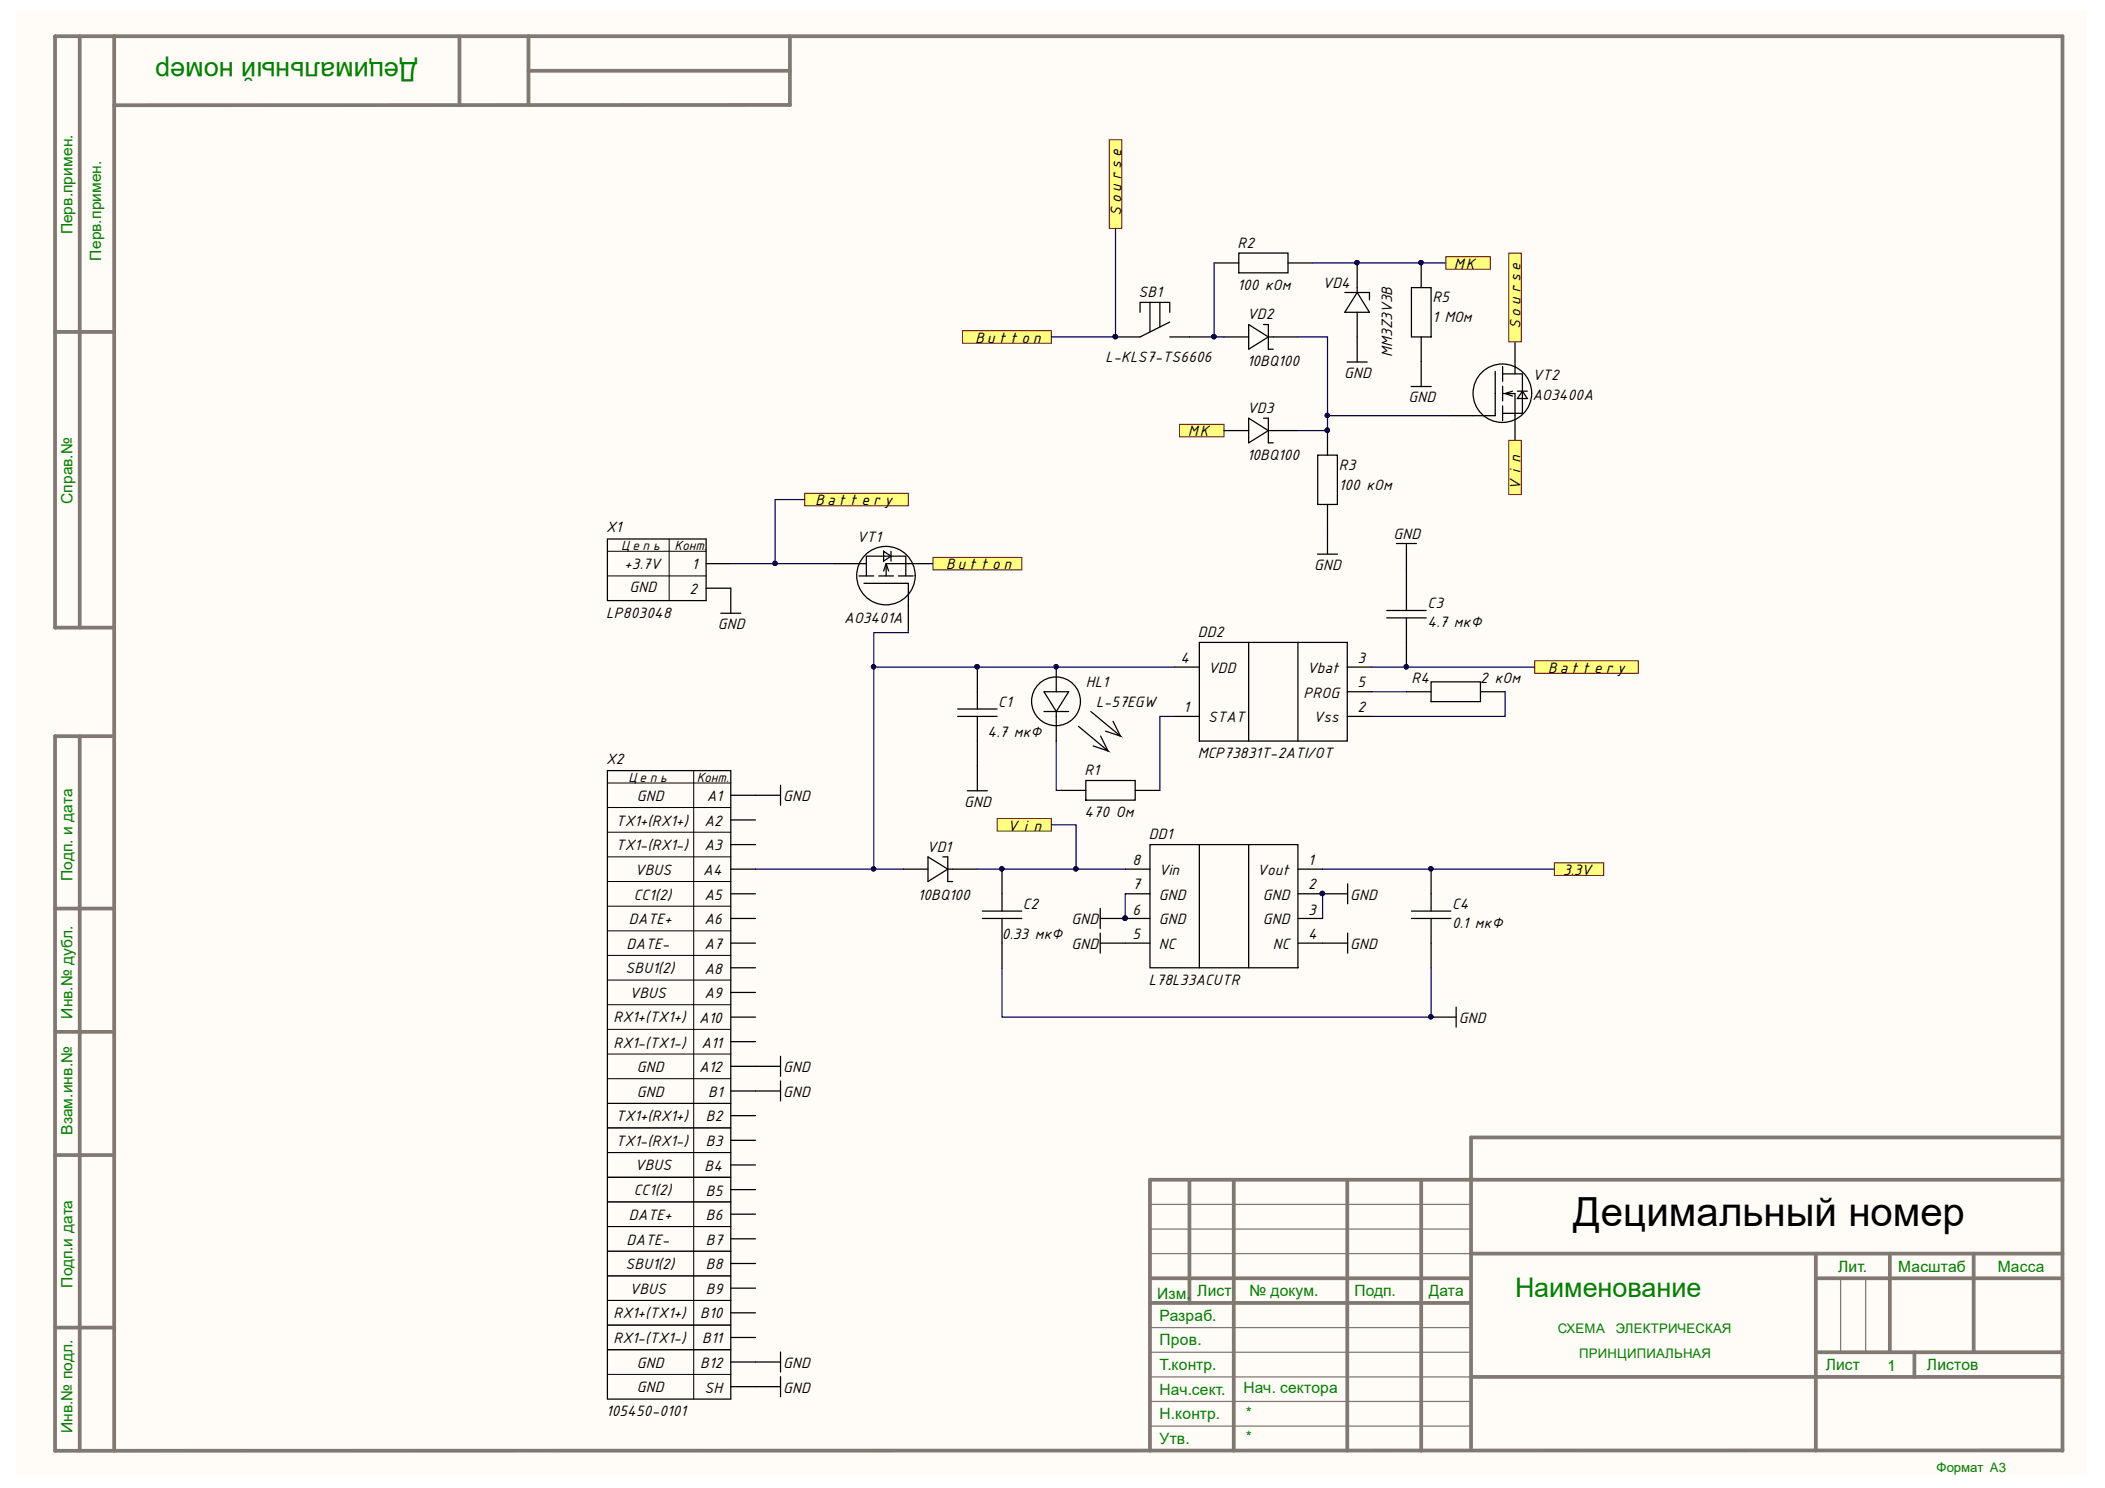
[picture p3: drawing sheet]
<svg xmlns="http://www.w3.org/2000/svg" width="297mm" height="210mm" viewBox="0 0 297 210" stroke-linecap="round" stroke-linejoin="round" font-family="sans-serif">
<defs><g id="words">
<text font-size="5.7" x="222" y="172.9">Децимальный номер</text>
<g font-size="3.8" fill="#008000">
<text x="58.9" y="8.7" transform="rotate(-180 58.9 8.7)">Децимальный номер</text>
<text x="213.8" y="183">Наименование</text>
</g>
<g font-size="2.3">
<text x="158.2" y="30.4" transform="rotate(-90 158.2 30.4)">Sourse</text>
<text x="174.6" y="34.9">R2</text>
<text x="160.7" y="41.9">SB1</text>
<text x="174.6" y="40.9">100 кОм</text>
<text x="186.6" y="40.7">VD4</text>
<text x="205.3" y="37.9">MK</text>
<text x="176" y="45">VD2</text>
<text x="202.1" y="42.6">R5</text>
<text x="202.1" y="45.5">1 МОм</text>
<text x="214.6" y="46.4" transform="rotate(-90 214.6 46.4)">Sourse</text>
<text x="137.6" y="48.4">Button</text>
<text x="156" y="51.1">L-KLS7-TS6606</text>
<text x="176" y="51.7">10BQ100</text>
<text x="189.7" y="53.3">GND</text>
<text x="196.5" y="50.3" transform="rotate(-90 196.5 50.3)">MM3Z3V3B</text>
<text x="216.3" y="53.6">VT2</text>
<text x="176" y="58.3">VD3</text>
<text x="198.7" y="56.7">GND</text>
<text x="216.3" y="56.4">AO3400A</text>
<text x="167.7" y="61.6">MK</text>
<text x="176" y="64.8">10BQ100</text>
<text x="115" y="71.3">Battery</text>
<text x="188.9" y="66.3">R3</text>
<text x="188.9" y="69.1">100 кОм</text>
<text x="214.6" y="68.8" transform="rotate(-90 214.6 68.8)">Vin</text>
<text x="85.5" y="75.1">X1</text>
<text x="120.9" y="76.5">VT1</text>
<text x="196.6" y="76.1">GND</text>
<text x="88.1" y="80.3">+3.7V</text>
<text x="88.8" y="83.4">GND</text>
<text x="97.3" y="83.8">2</text>
<text x="97.6" y="80.3">1</text>
<text x="133.4" y="80.3">Button</text>
<text x="185.5" y="80.4">GND</text>
<text x="85.5" y="87.2">LP803048</text>
<text x="101.3" y="88.8">GND</text>
<text x="119.1" y="87.9">AO3401A</text>
<text x="169" y="89.9">DD2</text>
<text x="201.4" y="85.7">C3</text>
<text x="201.4" y="88.5">4.7 мкФ</text>
<text x="166.6" y="93.5">4</text>
<text x="170.5" y="94.9">VDD</text>
<text x="184.4" y="94.9">Vbat</text>
<text x="191.5" y="93.5">3</text>
<text x="218.4" y="94.9">Battery</text>
<text x="140.9" y="99.7">C1</text>
<text x="153.2" y="97">HL1</text>
<text x="154.7" y="99.8">L-57EGW</text>
<text x="167" y="100.4">1</text>
<text x="170.5" y="101.9">STAT</text>
<text x="183.9" y="98.4">PROG</text>
<text x="185.4" y="101.9">Vss</text>
<text x="191.5" y="97">5</text>
<text x="191.5" y="100.4">2</text>
<text x="199.2" y="96.3">R4</text>
<text x="208.9" y="96.3">2 кОм</text>
<text x="85.5" y="107.7">X2</text>
<text x="139.3" y="103.9">4.7 мкФ</text>
<text x="169" y="106.9">MCP73831T-2ATI/OT</text>
<text x="89.9" y="112.9">GND</text>
<text x="99.7" y="113">A1</text>
<text x="110.5" y="113">GND</text>
<text x="136" y="113.8">GND</text>
<text x="153.1" y="109.3">R1</text>
<text x="86.9" y="116.5">TX1+(RX1+)</text>
<text x="86.9" y="120">TX1-(RX1-)</text>
<text x="99.4" y="116.5">A2</text>
<text x="99.4" y="120">A3</text>
<text x="142.5" y="117.2">Vin</text>
<text x="153.1" y="115.3">470 Ом</text>
<text x="162.1" y="118.4">DD1</text>
<text x="89.6" y="123.4">VBUS</text>
<text x="99.2" y="123.4">A4</text>
<text x="130.8" y="120.1">VD1</text>
<text x="159.8" y="125.5">7</text>
<text x="159.8" y="122">8</text>
<text x="163.5" y="123.4">Vin</text>
<text x="177.4" y="123.4">Vout</text>
<text x="184.6" y="125.5">2</text>
<text x="184.6" y="122">1</text>
<text x="220.6" y="123.4">3.3V</text>
<text x="88.8" y="130.4">DATE+</text>
<text x="89.4" y="126.9">CC1(2)</text>
<text x="99.4" y="130.4">A6</text>
<text x="99.4" y="126.9">A5</text>
<text x="129.5" y="126.9">10BQ100</text>
<text x="144.3" y="128.2">C2</text>
<text x="151.2" y="130.4">GND</text>
<text x="159.8" y="129">6</text>
<text x="163.5" y="126.9">GND</text>
<text x="163.5" y="130.4">GND</text>
<text x="178.2" y="126.9">GND</text>
<text x="178.2" y="130.4">GND</text>
<text x="184.6" y="129">3</text>
<text x="190.5" y="126.9">GND</text>
<text x="204.9" y="128.2">C4</text>
<text x="204.9" y="131">0.1 мкФ</text>
<text x="88.2" y="137.3">SBU1(2)</text>
<text x="88.4" y="133.8">DATE-</text>
<text x="99.4" y="133.8">A7</text>
<text x="99.4" y="137.4">A8</text>
<text x="141.4" y="132.5">0.33 мкФ</text>
<text x="151.2" y="133.8">GND</text>
<text x="159.8" y="132.5">5</text>
<text x="163.5" y="133.8">NC</text>
<text x="179.6" y="133.8">NC</text>
<text x="184.6" y="132.5">4</text>
<text x="190.5" y="133.8">GND</text>
<text x="88.8" y="140.8">VBUS</text>
<text x="99.4" y="140.8">A9</text>
<text x="162.1" y="138.9">L78L33ACUTR</text>
<text x="86.6" y="144.2">RX1+(TX1+)</text>
<text x="86.6" y="147.8">RX1-(TX1-)</text>
<text x="98.6" y="144.3">A10</text>
<text x="99" y="147.8">A11</text>
<text x="205.8" y="144.3">GND</text>
<text x="89.9" y="151.2">GND</text>
<text x="89.9" y="154.7">GND</text>
<text x="98.6" y="151.2">A12</text>
<text x="99.9" y="154.7">B1</text>
<text x="110.5" y="151.2">GND</text>
<text x="110.5" y="154.7">GND</text>
<text x="86.9" y="158.2">TX1+(RX1+)</text>
<text x="86.9" y="161.6">TX1-(RX1-)</text>
<text x="99.6" y="161.6">B3</text>
<text x="99.6" y="158.2">B2</text>
<text x="89.6" y="165.1">VBUS</text>
<text x="99.4" y="165.2">B4</text>
<text x="88.8" y="172">DATE+</text>
<text x="89.4" y="168.6">CC1(2)</text>
<text x="99.6" y="168.7">B5</text>
<text x="99.6" y="172.1">B6</text>
<text x="88.2" y="179.1">SBU1(2)</text>
<text x="88.4" y="175.6">DATE-</text>
<text x="99.6" y="179.1">B8</text>
<text x="99.6" y="175.6">B7</text>
<text x="86.6" y="186">RX1+(TX1+)</text>
<text x="88.8" y="182.5">VBUS</text>
<text x="98.8" y="186">B10</text>
<text x="99.6" y="182.5">B9</text>
<text x="86.6" y="189.5">RX1-(TX1-)</text>
<text x="99.1" y="189.5">B11</text>
<text x="89.9" y="192.9">GND</text>
<text x="89.9" y="196.4">GND</text>
<text x="98.8" y="193">B12</text>
<text x="99.4" y="196.5">SH</text>
<text x="110.5" y="193">GND</text>
<text x="110.5" y="196.5">GND</text>
<text x="85.5" y="199.8">105450-0101</text>
</g>
<g font-size="2.2" fill="#008000">
<text x="10.2" y="33.1" transform="rotate(-90 10.2 33.1)">Перв.примен.</text>
<text x="14.3" y="36.8" transform="rotate(-90 14.3 36.8)">Перв.примен.</text>
<text x="10.2" y="71.1" transform="rotate(-90 10.2 71.1)">Справ.№</text>
<text x="10.2" y="124.3" transform="rotate(-90 10.2 124.3)">Подп. и дата</text>
<text x="10.2" y="143.7" transform="rotate(-90 10.2 143.7)">Инв.№ дубл.</text>
<text x="10.2" y="160.1" transform="rotate(-90 10.2 160.1)">Взам.инв.№</text>
<text x="259.4" y="179.4">Лит.</text>
<text x="267.9" y="179.4">Масштаб</text>
<text x="281.9" y="179.4">Масса</text>
<text x="10.2" y="181.7" transform="rotate(-90 10.2 181.7)">Подп.и дата</text>
<text x="163.3" y="183.2">Изм.</text>
<text x="169" y="182.9">Лист</text>
<text x="176.3" y="182.9">№ докум.</text>
<text x="191.1" y="182.9">Подп.</text>
<text x="201.6" y="182.9">Дата</text>
<text x="163.6" y="186.3">Разраб.</text>
<text x="163.6" y="189.8">Пров.</text>
<text x="163.6" y="193.3">Т.контр.</text>
<text x="163.6" y="196.7">Нач.сект.</text>
<text x="175.5" y="196.6">Нач. сектора</text>
<text x="257.6" y="193.3">Лист</text>
<text x="266.3" y="193.4">1</text>
<text x="271.9" y="193.3">Листов</text>
<text x="10.2" y="202.1" transform="rotate(-90 10.2 202.1)">Инв.№ подл.</text>
<text x="163.6" y="203.7">Утв.</text>
<text x="163.6" y="200.2">Н.контр.</text>
<text x="175.8" y="203.5">*</text>
<text x="175.8" y="200">*</text>
</g>
<g font-size="2">
<text x="87.7" y="77.6">Цепь</text>
<text x="95.2" y="77.6">Конт.</text>
<text x="88.7" y="110.2">Цепь</text>
<text x="98.3" y="110.2">Конт.</text>
</g>
<g font-size="1.9" fill="#008000">
<text x="219.8" y="188.1">СХЕМА</text>
<text x="222.9" y="191.6">ПРИНЦИПИАЛЬНАЯ</text>
<text x="228" y="188.1">ЭЛЕКТРИЧЕСКАЯ</text>
<text x="273.3" y="207.7">Формат A3</text>
</g>
</g></defs>
<path d="M2.2 1.6h292.2v206.4h-292.2z" fill="#fffcf8"/>
<g fill="none" stroke="#827872" stroke-width=".53">
<path d="M11.3 5.1v83.4M16.1 5.1v199.6M64.8 5.1v9.7M74.6 5.1v9.7M74.6 10h36.9M111.4 14.8h-95.3M111.5 5.1v9.7M7.8 46.8h8.3M16.1 88.5h-8.3v-83.4h283.2v199.6M11.3 103.8v100.9M16.1 103.8h-8.3v100.9l283.2-.1M7.8 128.2h8.3"/>
<path d="M7.8 145.6h8.3M7.8 162.9h8.3M167.8 166.4v17.4M174.1 166.4v38.3M190.1 166.4v38.3M200.5 166.4v38.3M207.5 176.8h83.5M256.2 176.8v27.9M266.7 176.8v14M278.5 176.8v14M291 160.4h-83.4v43.8M291 166.4h-128.7v38.3"/>
<path d="M7.8 187.3h8.3M162.3 183.8h45.2M162.3 180.3h45.2M207.5 194.2h83.5M256.2 180.3h34.8M256.2 190.8h34.8M270.1 190.8v3.4"/>
</g>
<path d="M162.3 176.8h45.2M162.3 169.9h45.2M162.3 173.4h45.2M162.3 197.7h45.2M162.3 190.8h45.2M162.3 194.2h45.2M162.3 187.3h45.2M259.7 180.3v10.5M263.3 180.3v10.5M162.3 201.2h45.2" fill="none" stroke="#827872" stroke-width=".18"/>
<g fill="none" stroke="#000" stroke-width=".18">
<path d="M85.7 76h13.9v8.7h-13.9zM99.6 79.5h3.5M117.7 79.5h4.6M124.7 77.8l1 .7-1 .7zM125.7 77.8v1.4M131.7 79.5h-6.7v1.7M197 76.7h2.9M198.5 76.7v9.4M99.6 83h3.5v3.5M101.7 86.5h2.8M121.2 81.2h2.1M121.9 82.3h6.3v6.6"/>
<path d="M122.3 81.2v-2.7h5.5v2.7M124 81.2h2.1M124.7 80.6l.3-1.1 .4 1.1M126.8 81.2h2.1M137.9 94.1v5.9M147.3 97.6h3.5l-1.7 2.8zM149.1 94.1v3.5M165.8 94.1h3.4M169.2 90.6h20.9v13.9h-20.9zM176.2 90.6v13.9M183.2 90.6v13.9M190.1 94.1h3.5"/>
<path d="M190.1 97.6h3.5M195.7 86.1h5.6M195.7 87.2h5.6M198.5 97.6h3.4M198.5 87.2v6.9M201.9 96.2h7v2.8h-7zM208.9 97.6h3.5M106.6 112.2h3.5M110.1 110.8v2.8M135.1 101.1h5.6M135.1 100h5.6M136.5 111.5h2.8"/>
<path d="M137.9 101.1v10.4M147.3 100.4h3.5M149.1 100.4v4.1M149.7 111.5h3.5M152.2 102.5l4.2 3.4-2.1-.7M153.2 110.1h7v2.8h-7zM153.9 100.4l4.2 3.4-2.1-.7M155.3 103.8l1.1 2.1M157.1 101.7l1 2.1M160.2 111.5h3.5M165.8 101.1h3.4M190.1 101.1h3.5"/>
<circle cx="125" cy="81.2" r="4.1"/>
<circle cx="149" cy="98.9" r="3.4"/>
</g>
<path d="M85.7 77.8h13.9M94.4 76v8.7M85.7 81.2h13.9" fill="none" stroke="#000" stroke-width=".14"/>
<g fill="#000080" stroke="#000080" stroke-width=".14">
<circle cx="137.9" cy="94.1" r=".31"/>
<circle cx="149" cy="94.1" r=".31"/>
<circle cx="198.4" cy="94.1" r=".31"/>
</g>
<g fill="#ffff80" stroke="#800000" stroke-width=".14">
<path d="M216.6 93.2h14.6v1.8h-14.6z" fill-rule="evenodd"/>
<path d="M113.6 69.6h14.6v1.8h-14.6z" fill-rule="evenodd"/>
</g>
<g fill="none" stroke="#000" stroke-width=".18">
<path d="M171.3 37.1h3.5M174.8 35.7h7v2.8h-7zM181.8 37.1h3.4M191.5 37.1v4.2M200.5 37.1v3.5M160.9 44.1v-1.4h4.2v1.4M162.3 42.7v4.1M163.7 42.7v3.4M165.1 45.4l-4.2 2.1h-3.5M165.1 47.5h6.2M189.8 41.3h3.4v1M190.1 51.1h2.8"/>
<path d="M191.5 41.3l1.7 2.8h-3.4zM191.5 44.1v7M199.1 54.5h2.9M199.2 40.6h2.7v6.9h-2.7zM200.5 47.5v7M211 52.4v6.2h-6.6M212 52.7h2.8v5.6h-2.8M212 55.5h1.8v6.6M212 51.7v2.1M212 54.5v2.1M212 57.3v2M213.4 55.2l-1 .3 1 .4"/>
<path d="M213.8 48.2v4.5M214.1 55.2h1.4M214.8 55.2l.7 1h-1.4zM185.9 78.2h2.8M185.9 64.2h2.8v7h-2.8zM187.3 60.7v3.5M187.3 71.2v7M162.3 119.1h20.9v17.4h-20.9zM169.2 119.1v17.4M176.2 119.1v17.4M155.3 133h7M155.3 129.6h7"/>
<path d="M155.3 128.1v2.9M155.3 131.6v2.9M158.8 126.1h3.5M158.8 122.6h3.5M183.2 126.1h7M183.2 133h7M183.2 129.6h3.4M183.2 122.6h3.4M190.2 124.7v2.8M190.2 131.6v2.9"/>
<circle cx="212" cy="55.5" r="4.1"/>
</g>
<g fill="#000080" stroke="#000080" stroke-width=".14">
<circle cx="186.6" cy="126" r=".31"/>
<circle cx="158.8" cy="129.5" r=".31"/>
<circle cx="191.5" cy="37" r=".31"/>
<circle cx="200.5" cy="37" r=".31"/>
<circle cx="187.3" cy="60.7" r=".31"/>
<circle cx="157.4" cy="47.5" r=".31"/>
<circle cx="171.3" cy="47.5" r=".31"/>
</g>
<g fill="#ffff80" stroke="#800000" stroke-width=".14">
<path d="M212.9 35.7h1.8v12.5h-1.8z" fill-rule="evenodd"/>
<path d="M156.5 19.7h1.8v12.5h-1.8z" fill-rule="evenodd"/>
<path d="M166.4 59.9h6.3v1.7h-6.3z" fill-rule="evenodd"/>
<path d="M204 36.2h6.3v1.8h-6.3z" fill-rule="evenodd"/>
<path d="M212.9 62.1h1.8v7.7h-1.8z" fill-rule="evenodd"/>
<path d="M140.7 115.5h7.7v1.7h-7.7z" fill-rule="evenodd"/>
<path d="M131.7 78.6h12.5v1.8h-12.5z" fill-rule="evenodd"/>
</g>
<path d="M138.6 128.5h5.6M138.6 129.6h5.6M141.4 122.6v5.9M141.4 129.6v6.9M199.2 128.5h5.5M199.2 129.6h5.5M201.9 122.6v5.9M201.9 129.6v6.9M201.9 143.5h3.6M205.5 142.1v2.8" fill="none" stroke="#000" stroke-width=".18"/>
<g fill="#000080" stroke="#000080" stroke-width=".14">
<circle cx="141.4" cy="122.6" r=".31"/>
<circle cx="201.9" cy="122.6" r=".31"/>
<circle cx="201.9" cy="143.4" r=".31"/>
</g>
<g fill="#ffff80" stroke="#800000" stroke-width=".14">
<path d="M219.3 121.7h7v1.8h-7z" fill-rule="evenodd"/>
<path d="M135.8 46.6h12.6v1.8h-12.6z" fill-rule="evenodd"/>
</g>
<g fill="none" stroke="#000" stroke-width=".18">
<path d="M172.7 47.5h3.5M176.2 45.8l2.8 1.7-2.8 1.8zM176.2 59l2.8 1.7-2.8 1.8zM178.3 45.8h.7v3.5h.7M178.3 59h.7v3.5h.7M179 47.5h4.2M172.7 60.7h3.5M179 60.7h4.2M85.7 108.7h17.4v88.7h-17.4zM103.1 112.2h3.5M103.1 115.7h3.5M103.1 119.1h3.5"/>
<path d="M103.1 122.6h3.5M103.1 129.6h3.5M103.1 126.1h3.5M103.1 133h3.5M103.1 136.5h3.5M103.1 140h3.5M127.5 122.6h3.4M130.9 120.9l2.8 1.7-2.8 1.8zM133.1 120.9h.6v3.5h.7M133.7 122.6h4.2M103.1 146.9h3.5M103.1 143.5h3.5"/>
<path d="M103.1 150.4h7M103.1 153.9h7M103.1 157.4h3.5M110.1 149v2.8M110.1 152.5v2.8M103.1 178.2h3.5M103.1 164.3h3.5M103.1 160.9h3.5M103.1 167.8h3.5M103.1 171.3h3.5M103.1 174.8h3.5M103.1 181.7h3.5"/>
<path d="M103.1 185.2h3.5M103.1 188.7h3.5M103.1 192.1h7M103.1 195.6h7M110.1 190.7v2.8M110.1 194.2v2.8"/>
</g>
<g fill="none" stroke="#000" stroke-width=".14">
<path d="M85.7 117.4h17.4M85.7 113.9h17.4M85.7 110.5h17.4M97.9 108.7v88.7M85.7 138.3h17.4M85.7 134.8h17.4M85.7 131.3h17.4M85.7 127.8h17.4M85.7 124.4h17.4M85.7 120.9h17.4M85.7 159.1h17.4M85.7 155.6h17.4"/>
<path d="M85.7 152.2h17.4M85.7 148.7h17.4M85.7 145.2h17.4M85.7 141.7h17.4M85.7 176.5h17.4M85.7 180h17.4M85.7 173h17.4M85.7 169.5h17.4M85.7 166.1h17.4M85.7 162.6h17.4M85.7 183.4h17.4M85.7 186.9h17.4"/>
<path d="M85.7 190.4h17.4M85.7 193.9h17.4"/>
</g>
<g fill="none" stroke="#000080" stroke-width=".18">
<path d="M157.4 32.2v15.3h-9M171.3 37.1v10.4h1.4M185.2 37.1h18.8M183.2 47.5h4.1v11.1M204.4 58.6h-17.1v2.1h-4.1M109.4 79.5h8.3M113.6 70.5h-4.2v9h-6.3M128.2 88.9v.3h-4.9v4.9M165.8 94.1h-42.5v28.5h-16.7M193.6 97.6h4.9M193.6 94.1h23M212.4 97.6v3.5h-18.8"/>
<path d="M148.4 116.4h3.4v6.2h-13.9M149.1 104.5v7h.6M165.8 101.1h-2.1v10.4M123.3 122.6h4.2M141.4 136.5v7h60.5v-7M151.8 122.6h7M158.8 126.1v3.5M186.6 122.6h32.7M186.6 126.1v3.5"/>
</g>
<g fill="#000080" stroke="#000080" stroke-width=".14">
<circle cx="198.4" cy="94.1" r=".31"/>
<circle cx="109.4" cy="79.5" r=".31"/>
<circle cx="158.8" cy="129.5" r=".31"/>
<circle cx="187.3" cy="58.6" r=".31"/>
<circle cx="187.3" cy="60.7" r=".31"/>
<circle cx="171.3" cy="47.5" r=".31"/>
<circle cx="151.8" cy="122.6" r=".31"/>
<circle cx="201.9" cy="143.4" r=".31"/>
<circle cx="157.4" cy="47.5" r=".31"/>
<circle cx="123.3" cy="94.1" r=".31"/>
<circle cx="123.3" cy="122.6" r=".31"/>
<circle cx="186.6" cy="126" r=".31"/>
<circle cx="137.9" cy="94.1" r=".31"/>
</g>
<use href="#words"/>
</svg>
